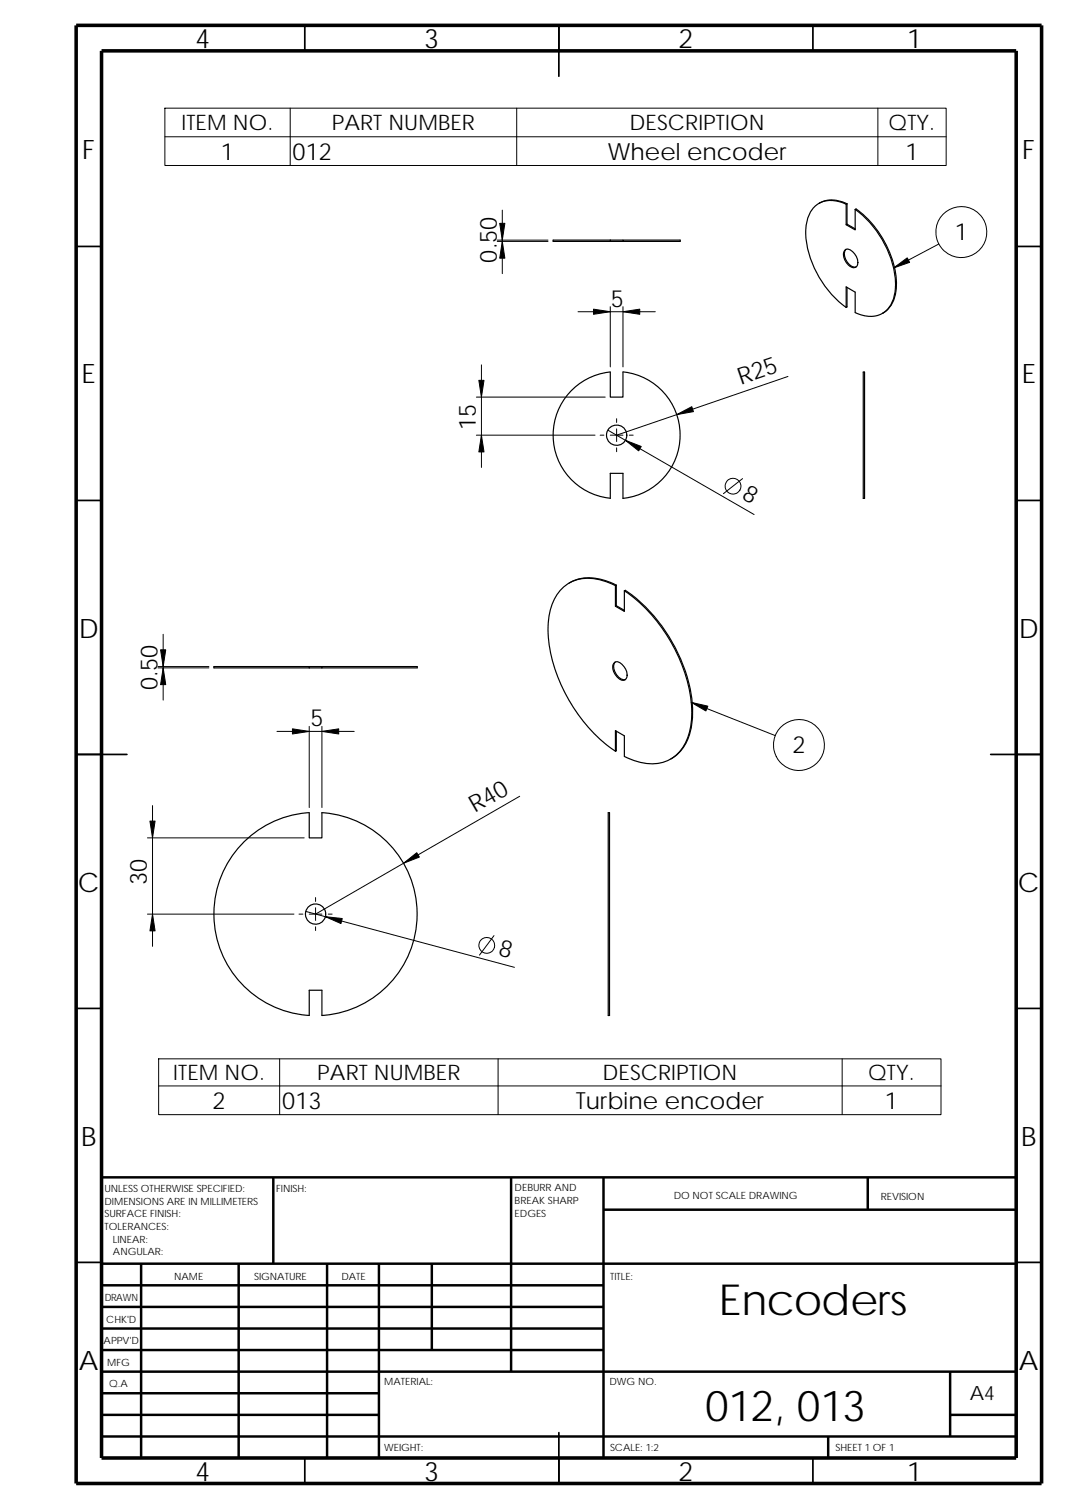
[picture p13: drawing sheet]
<svg xmlns="http://www.w3.org/2000/svg" width="210mm" height="297mm" viewBox="0 0 210 297" stroke-linecap="round" stroke-linejoin="round" font-family="sans-serif">
<defs><g id="words">
<g font-size="8.4">
<text x="141.5" y="258.8">Encoders</text>
<text x="138.8" y="279.7">012, 013</text>
</g>
<g font-size="5.3">
<text x="38.5" y="9.5">4</text>
<text x="83.5" y="9.5">3</text>
<text x="133.5" y="9.5">2</text>
<text x="178.5" y="9.5">1</text>
<text x="16.2" y="31.2">F</text>
<text x="201.2" y="31.2">F</text>
<text x="16.1" y="75.5">E</text>
<text x="201.1" y="75.5">E</text>
<text x="15.5" y="125.5">D</text>
<text x="200.5" y="125.5">D</text>
<text x="15.3" y="175.5">C</text>
<text x="200.3" y="175.5">C</text>
<text x="16" y="225.5">B</text>
<text x="201" y="225.5">B</text>
<text x="15.5" y="269.7">A</text>
<text x="200.5" y="269.7">A</text>
<text x="38.5" y="291.5">4</text>
<text x="83.5" y="291.5">3</text>
<text x="133.5" y="291.5">2</text>
<text x="178.5" y="291.5">1</text>
</g>
<g font-size="4.7">
<text x="43.5" y="31.4">1</text>
<text x="57.6" y="31.4">012</text>
<text x="119.6" y="31.4">Wheel encoder</text>
<text x="178.2" y="31.4">1</text>
<text x="187.9" y="47.3">1</text>
<text x="97.7" y="51.7" transform="rotate(-90 97.7 51.7)">0.50</text>
<text x="120.2" y="60.3">5</text>
<text x="145.8" y="75.7" transform="rotate(-19 145.8 75.7)">R25</text>
<text x="93.6" y="84.6" transform="rotate(-90 93.6 84.6)">15</text>
<text x="145.8" y="98" transform="rotate(30 145.8 98)">8</text>
<text x="31" y="135.9" transform="rotate(-90 31 135.9)">0.50</text>
<text x="61.1" y="143">5</text>
<text x="155.9" y="148.3">2</text>
<text x="93.5" y="160.1" transform="rotate(-30 93.5 160.1)">R40</text>
<text x="28.9" y="174.1" transform="rotate(-90 28.9 174.1)">30</text>
<text x="97.9" y="187.9" transform="rotate(15 97.9 187.9)">8</text>
<text x="41.8" y="218.3">2</text>
<text x="55.5" y="218.3">013</text>
<text x="113.3" y="218.3">Turbine encoder</text>
<text x="174.2" y="218.3">1</text>
</g>
<g font-size="4.2">
<text x="35.7" y="25.6">ITEM NO.</text>
<text x="65.3" y="25.6">PART NUMBER</text>
<text x="123.9" y="25.6">DESCRIPTION</text>
<text x="174.9" y="25.6">QTY.</text>
<text x="34.1" y="212.6">ITEM NO.</text>
<text x="62.4" y="212.6">PART NUMBER</text>
<text x="118.6" y="212.6">DESCRIPTION</text>
<text x="170.9" y="212.6">QTY.</text>
</g>
<text font-size="3.9" x="190.8" y="275.5">A4</text>
<g font-size="2">
<text x="20.6" y="234.6">UNLESS OTHERWISE SPECIFIED:</text>
<text x="20.6" y="237.1">DIMENSIONS ARE IN MILLIMETERS</text>
<text x="20.6" y="239.6">SURFACE FINISH:</text>
<text x="54.4" y="234.6">FINISH:</text>
<text x="101.3" y="239.5">EDGES</text>
<text x="101.3" y="234.5">DEBURR AND</text>
<text x="101.3" y="237">BREAK SHARP</text>
<text x="132.6" y="236">DO NOT SCALE DRAWING</text>
<text x="173.3" y="236.2">REVISION</text>
<text x="20.6" y="242.1">TOLERANCES:</text>
<text x="22.2" y="244.6">LINEAR:</text>
<text x="22.2" y="247.1">ANGULAR:</text>
<text x="50" y="252">SIGNATURE</text>
<text x="67.2" y="252">DATE</text>
<text x="120.1" y="252">TITLE:</text>
<text x="20.6" y="256.2">DRAWN</text>
<text x="34.3" y="252">NAME</text>
<text x="20.9" y="260.4">CHK'D</text>
<text x="20.4" y="264.5">APPV'D</text>
<text x="21.1" y="268.8">MFG</text>
<text x="21.5" y="273">Q.A</text>
<text x="75.6" y="272.5">MATERIAL:</text>
<text x="119.9" y="272.5">DWG NO.</text>
<text x="75.6" y="285.6">WEIGHT:</text>
<text x="120.1" y="285.6">SCALE: 1:2</text>
<text x="164.4" y="285.6">SHEET 1 OF 1</text>
</g>
</g></defs>
<g fill="none" stroke="#000" stroke-width=".34">
<path d="M60 5v5M110 5v10M160 5v5M15 48.5h5M200 48.5h5M15 98.5h5M200 98.5h5M15 148.5h10M195 148.5h10M15 198.5h5M200 198.5h5M15 248.5h5"/>
<path d="M200 248.5h5M60 287v5M110 282v10M160 287v5"/>
</g>
<g fill="none" stroke="#000" stroke-width=".49">
<path d="M53.8 231.8v17M100.6 231.8v38.2M118.8 238.1h81.2M118.8 231.8v55.2M170.8 231.8v6.3M200 231.8h-180v55.2M20 248.8h180M20 253h98.8M20 257.3h98.8M27.8 248.8v38.2M47 248.8v38.2M64.4 248.8v38.2"/>
<path d="M74.6 248.8v38.2M85 248.8v16.9M20 278.5h54.6M20 270h180M20 274.3h54.6M20 261.5h98.8M20 265.7h98.8M187 270v12.8M187 278.5h13M20 282.8h180M163 282.8v4.2"/>
</g>
<path d="M15 5h190v287h-190zM20 10h180v277h-180z" fill="none" stroke="#000" stroke-width=".7" stroke-linecap="butt"/>
<g fill="none" stroke="#000" stroke-width=".23">
<path d="M120.1 47.3h-11.2v.2h11.2M120.1 47.3v.2M120.1 47.5h2.5M120.1 47.3h2.5M122.6 47.3h11.3v.2h-11.3zM161.2 40a5.6 5.6 0 0 1 5.5 .1M166.3 49.3a1.2 1.2 0 0 1 1.7 .4 2.25 2.25 0 0 1 .6 2.8 1.23 1.23 0 0 1-1.8-.5 2.23 2.23 0 0 1-.5-2.7zM166.5 49.1a2.13 2.13 0 0 0 .4 2.8 1.45 1.45 0 0 0 1.6 .6M166.5 40.2a5.5 5.5 0 0 0-6.1 .4 8.5 8.5 0 0 0-1.6 7.8 20.2 20.2 0 0 0 7.7 12.1M166.5 40.2v4l1.8 1.1v-4.1M166.7 40.1l-.2 .1M166.7 44.1l-.2 .1"/>
<path d="M166.7 40.1v4M166.7 56.6v3.8l-.2 .1M166.7 44.1l1.6 .9M168.3 41.2a19.5 19.5 0 0 1 7.9 15.4 5.7 5.7 0 0 1-3.2 5.4 6.4 6.4 0 0 1-4.7-.5v-4l-1.8-1v4M168.3 41.2l.2-.1a19.6 19.6 0 0 1 7.9 15.4 5.8 5.8 0 0 1-2.7 5.2M122.6 73.2a12.5 12.5 0 0 1 11.2 12.5 12.5 12.5 0 0 1-11.2 12.4v-4.9h-2.5v4.9a12.5 12.5 0 0 1-11.2-12.4 12.5 12.5 0 0 1 11.2-12.5v5h2.5v-5M169.9 73.2h.2v24.9h-.2zM112 114.8a8.5 8.5 0 0 1 7.9-.3l1.4 .7M121.1 115.3a10 10 0 0 0-8.8-.7 8.7 8.7 0 0 0-4.3 7.1 27.3 27.3 0 0 0 4.4 16.8 29.4 29.4 0 0 0 8.7 9.4M121.1 115.3v4l1.8 1.1v-4.1M121.3 115.2l-.2 .1M121.3 119.2l-.2 .1"/>
<path d="M121.3 115.2v4M121.3 119.2l1.6 .9M122.9 116.3a31.4 31.4 0 0 1 13.2 24 10.7 10.7 0 0 1-3.4 8.7 8.9 8.9 0 0 1-9.2 .2l-.6-.3v-4.1l-1.8-1v4.1M122.9 116.3l.2-.1a31.6 31.6 0 0 1 13.2 23.1 12 12 0 0 1-2.5 8.7l-1.8 1.4M42.1 131.2h18.8v.3h-18.8zM60.9 131.2h2.5M60.9 131.5h2.5M63.4 131.2v.3M63.4 131.2h18.7v.3h-18.7M120.9 130.4a1.26 1.26 0 0 1 1.7 .6 2.05 2.05 0 0 1 .4 2.8 1.44 1.44 0 0 1-1.8-.8 1.99 1.99 0 0 1-.3-2.6zM121.1 130.3a2.08 2.08 0 0 0 .4 2.8 1.54 1.54 0 0 0 1.6 .7M63.3 160a20 20 0 0 1 18.8 19.9 20 20 0 0 1-18.7 20v-5h-2.5v5a20 20 0 0 1-18.8-20 20 20 0 0 1 18.8-19.9v4.9h2.5v-4.9"/>
<path d="M119.7 160h.3v39.9h-.3zM121.3 143.9v3.9l-.2 .1"/>
<circle cx="121.4" cy="85.7" r="2"/>
<circle cx="62.1" cy="179.9" r="2"/>
</g>
<g fill="none" stroke="#000" stroke-width=".2">
<path d="M32.4 26.9h153.8M32.4 21.3h153.8v11.3h-153.8zM57.1 21.3v11.3M101.7 21.3v11.3M172.8 21.3v11.3M97.9 47.3h9.9M97.9 47.5h9.9M98.8 41.4v12.5M184.8 48l-8.9 4.7M93.7 78.2h25.4M94.7 71.8v20.2M113.7 61.4h15.2"/>
<path d="M120.1 60.4v11.8M122.6 60.4v11.8M155.1 74.1l-33.8 11.6M93.7 85.7h23.4M118.1 85.7h.8M119.6 84.7l28.8 16.6M120.1 85.7h2.5M121.3 82.4v.8M121.3 84.4v2.5M121.3 88.2v.7M123.8 85.7h.8M146.1 94.2l-3.7 3"/>
<path d="M31.1 131.2h10M31.1 131.5h10M32.1 124.9v12.9M136 138.3l16.6 6.5M30 158.6v27.7M54.5 144h15.2M60.9 143v16M63.4 143v16M102.3 156.7l-40.2 23.2M29 164.9h30.9M29 179.9h28.8M58.8 179.9h.8"/>
<path d="M60.2 179.4l41 11M60.9 179.9h2.5M62.1 176.7v.7M62.1 178.7v2.5M64.6 179.9h.8M62.1 182.4v.8M97.2 184.2l-2.8 3.8M31.2 208.4h154v11h-154zM31.2 213.8h154M55 208.4v11M98 208.4v11M165.7 208.4v11"/>
<circle cx="189.2" cy="45.7" r="5"/>
<circle cx="144.3" cy="95.7" r="1.56"/>
<circle cx="157.2" cy="146.6" r="5"/>
<circle cx="95.8" cy="186.1" r="1.55"/>
</g>
<g fill="#000" stroke="#000" stroke-width=".2">
<path d="M98.3 44h1.1l-.6 3.3z" fill-rule="evenodd"/>
<path d="M98.8 47.5l.6 3.3h-1.1z" fill-rule="evenodd"/>
<path d="M175.9 52.7l2.6-1.9 .5 .8z" fill-rule="evenodd"/>
<path d="M94.2 74.9h1l-.5 3.3z" fill-rule="evenodd"/>
<path d="M116.8 60.9l3.3 .5-3.3 .5z" fill-rule="evenodd"/>
<path d="M122.6 61.4l3.3-.5v1z" fill-rule="evenodd"/>
<path d="M94.7 85.7l.5 3.3h-1z" fill-rule="evenodd"/>
<path d="M123.1 86.7l3.1 1.2-.5 .9z" fill-rule="evenodd"/>
<path d="M133.2 81.6l2.9-1.5 .4 .9z" fill-rule="evenodd"/>
<path d="M31.6 127.9h1l-.5 3.3z" fill-rule="evenodd"/>
<path d="M32.1 131.5l.5 3.3h-1z" fill-rule="evenodd"/>
<path d="M136 138.3l3.3 .7-.4 1z" fill-rule="evenodd"/>
<path d="M57.6 143.5l3.3 .5-3.3 .5z" fill-rule="evenodd"/>
<path d="M63.4 144l3.3-.5v1z" fill-rule="evenodd"/>
<path d="M30 179.9l.5 3.3h-1z" fill-rule="evenodd"/>
<path d="M29.5 161.6h1l-.5 3.3z" fill-rule="evenodd"/>
<path d="M79.4 169.9l2.6-2 .5 .8z" fill-rule="evenodd"/>
<path d="M64 180.4l3.4 .4-.3 1z" fill-rule="evenodd"/>
</g>
<use href="#words"/>
</svg>
